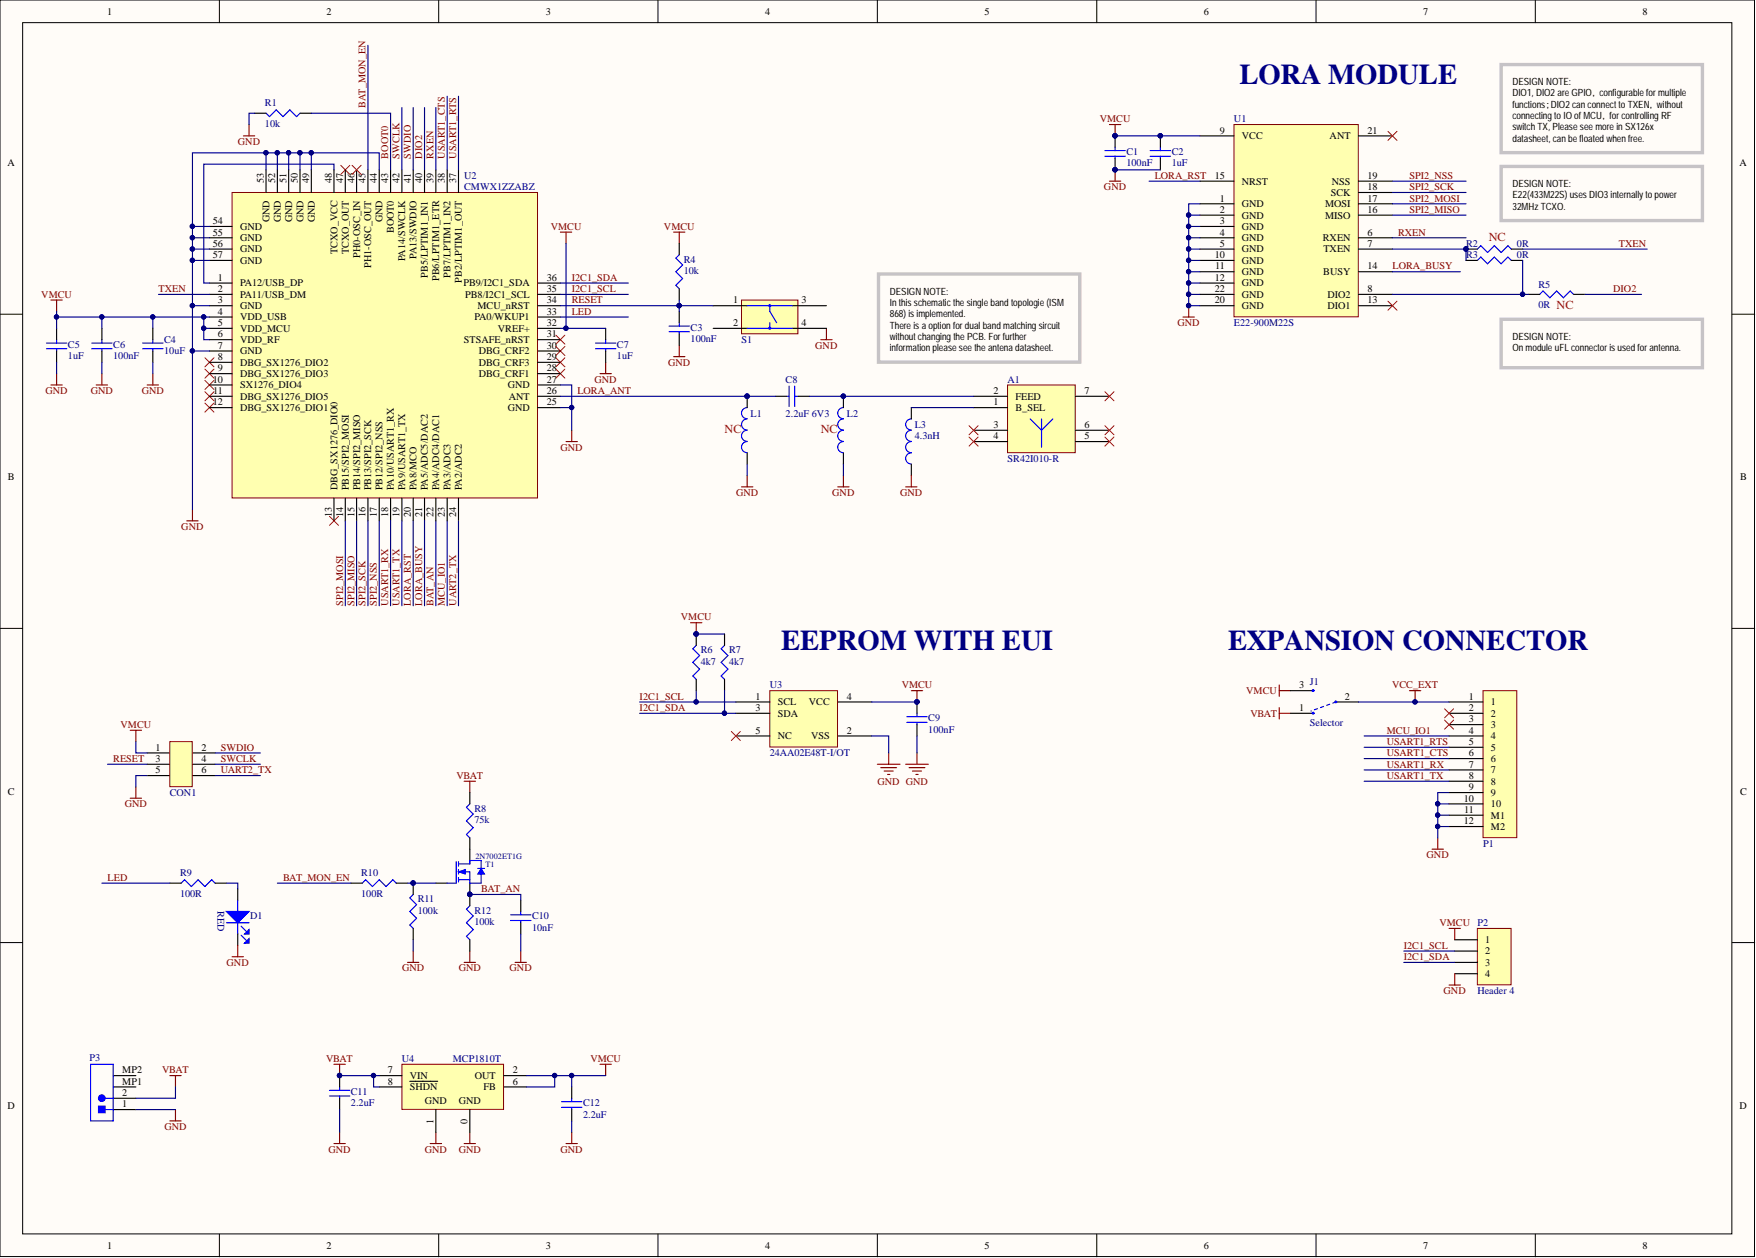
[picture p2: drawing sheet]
<svg xmlns="http://www.w3.org/2000/svg" width="393mm" height="282mm" viewBox="0 0 393 282" stroke-linecap="round" stroke-linejoin="round" font-family="sans-serif">
<defs><g id="words">
<g font-size="6.4" fill="#000080">
<text x="277.7" y="18.9">LORA MODULE</text>
<text x="175" y="145.7">EEPROM WITH EUI</text>
<text x="275.1" y="145.7">EXPANSION CONNECTOR</text>
</g>
<g font-size="2.7" fill="#f00">
<text x="333.5" y="54">NC</text>
<text x="348.7" y="69.2">NC</text>
<text x="162.3" y="97.1">NC</text>
<text x="183.9" y="97.1">NC</text>
</g>
<g font-size="2.3">
<text x="24" y="3.3">1</text>
<text x="73.1" y="3.3">2</text>
<text x="122.3" y="3.3">3</text>
<text x="171.4" y="3.3">4</text>
<text x="220.5" y="3.3">5</text>
<text x="269.6" y="3.3">6</text>
<text x="318.8" y="3.3">7</text>
<text x="367.9" y="3.3">8</text>
<text x="273.2" y="29.9">9</text>
<text x="306.3" y="29.9">21</text>
<text x="278.2" y="31.2">VCC</text>
<text x="297.8" y="31.2">ANT</text>
<text x="1.7" y="37.3">A</text>
<text x="59.1" y="41.1" transform="rotate(-90 59.1 41.1)">53</text>
<text x="61.6" y="41.1" transform="rotate(-90 61.6 41.1)">52</text>
<text x="64.2" y="41.1" transform="rotate(-90 64.2 41.1)">51</text>
<text x="66.7" y="41.1" transform="rotate(-90 66.7 41.1)">50</text>
<text x="69.2" y="41.1" transform="rotate(-90 69.2 41.1)">49</text>
<text x="74.3" y="41.1" transform="rotate(-90 74.3 41.1)">48</text>
<text x="76.8" y="41.1" transform="rotate(-90 76.8 41.1)">47</text>
<text x="79.4" y="41.1" transform="rotate(-90 79.4 41.1)">46</text>
<text x="81.9" y="41.1" transform="rotate(-90 81.9 41.1)">45</text>
<text x="84.4" y="41.1" transform="rotate(-90 84.4 41.1)">44</text>
<text x="87" y="41.1" transform="rotate(-90 87 41.1)">43</text>
<text x="89.5" y="41.1" transform="rotate(-90 89.5 41.1)">42</text>
<text x="92.1" y="41.1" transform="rotate(-90 92.1 41.1)">41</text>
<text x="94.6" y="41.1" transform="rotate(-90 94.6 41.1)">40</text>
<text x="97.1" y="41.1" transform="rotate(-90 97.1 41.1)">39</text>
<text x="99.7" y="41.1" transform="rotate(-90 99.7 41.1)">38</text>
<text x="102.2" y="41.1" transform="rotate(-90 102.2 41.1)">37</text>
<text x="272.1" y="40.1">15</text>
<text x="278.2" y="41.4">NRST</text>
<text x="298.3" y="41.4">NSS</text>
<text x="306.3" y="40.1">19</text>
<text x="389.7" y="37.3">A</text>
<text x="273.2" y="45.2">1</text>
<text x="273.2" y="47.7">2</text>
<text x="278.2" y="46.4">GND</text>
<text x="296.8" y="46.4">MOSI</text>
<text x="298.1" y="43.9">SCK</text>
<text x="306.3" y="47.7">16</text>
<text x="306.3" y="45.2">17</text>
<text x="306.3" y="42.6">18</text>
<text x="47.7" y="50.2">54</text>
<text x="47.7" y="52.8">55</text>
<text x="53.8" y="51.5">GND</text>
<text x="60.4" y="49.9" transform="rotate(-90 60.4 49.9)">GND</text>
<text x="62.9" y="49.9" transform="rotate(-90 62.9 49.9)">GND</text>
<text x="65.4" y="49.9" transform="rotate(-90 65.4 49.9)">GND</text>
<text x="68" y="49.9" transform="rotate(-90 68 49.9)">GND</text>
<text x="70.5" y="49.9" transform="rotate(-90 70.5 49.9)">GND</text>
<text x="85.7" y="49.9" transform="rotate(-90 85.7 49.9)">GND</text>
<text x="88.2" y="52.3" transform="rotate(-90 88.2 52.3)">BOOT0</text>
<text x="273.2" y="50.2">3</text>
<text x="273.2" y="52.8">4</text>
<text x="278.2" y="49">GND</text>
<text x="278.2" y="51.5">GND</text>
<text x="296.8" y="49">MISO</text>
<text x="306.3" y="52.8">6</text>
<text x="47.7" y="55.3">56</text>
<text x="47.7" y="57.8">57</text>
<text x="53.8" y="54">GND</text>
<text x="53.8" y="56.6">GND</text>
<text x="53.8" y="59.1">GND</text>
<text x="75.6" y="57" transform="rotate(-90 75.6 57)">TCXO_VCC</text>
<text x="78.1" y="57" transform="rotate(-90 78.1 57)">TCXO_OUT</text>
<text x="80.6" y="57.8" transform="rotate(-90 80.6 57.8)">PH0-OSC_IN</text>
<text x="90.8" y="58.6" transform="rotate(-90 90.8 58.6)">PA14/SWCLK</text>
<text x="93.3" y="58.1" transform="rotate(-90 93.3 58.1)">PA13/SWDIO</text>
<text x="272.1" y="57.8">10</text>
<text x="273.2" y="55.3">5</text>
<text x="278.2" y="54">GND</text>
<text x="278.2" y="56.6">GND</text>
<text x="278.2" y="59.1">GND</text>
<text x="296.3" y="54">RXEN</text>
<text x="296.4" y="56.6">TXEN</text>
<text x="306.3" y="55.3">7</text>
<text x="48.8" y="62.9">1</text>
<text x="48.8" y="65.5">2</text>
<text x="53.8" y="64.2">PA12/USB_DP</text>
<text x="83.2" y="60" transform="rotate(-90 83.2 60)">PH1-OSC_OUT</text>
<text x="95.9" y="62.2" transform="rotate(-90 95.9 62.2)">PB5/LPTIM1_IN1</text>
<text x="98.4" y="63" transform="rotate(-90 98.4 63)">PB6/LPTIM1_ETR</text>
<text x="100.9" y="62.2" transform="rotate(-90 100.9 62.2)">PB7/LPTIM1_IN2</text>
<text x="103.5" y="63.3" transform="rotate(-90 103.5 63.3)">PB2/LPTIM1_OUT</text>
<text x="103.8" y="64.2">PB9/I2C1_SDA</text>
<text x="122.5" y="65.5">35</text>
<text x="122.5" y="62.9">36</text>
<text x="272.1" y="62.9">12</text>
<text x="272.1" y="65.5">22</text>
<text x="272.2" y="60.4">11</text>
<text x="278.2" y="61.6">GND</text>
<text x="278.2" y="64.2">GND</text>
<text x="296.4" y="61.6">BUSY</text>
<text x="306.3" y="65.5">8</text>
<text x="306.3" y="60.4">14</text>
<text x="48.8" y="68">3</text>
<text x="48.8" y="70.5">4</text>
<text x="53.8" y="66.7">PA11/USB_DM</text>
<text x="53.8" y="69.3">GND</text>
<text x="53.8" y="71.8">VDD_USB</text>
<text x="104.2" y="66.7">PB8/I2C1_SCL</text>
<text x="106.3" y="71.8">PA0/WKUP1</text>
<text x="107" y="69.3">MCU_nRST</text>
<text x="122.5" y="70.5">33</text>
<text x="122.5" y="68">34</text>
<text x="164.2" y="68">1</text>
<text x="179.5" y="68">3</text>
<text x="272.1" y="68">20</text>
<text x="278.2" y="69.3">GND</text>
<text x="278.2" y="66.7">GND</text>
<text x="297.3" y="66.7">DIO2</text>
<text x="297.3" y="69.3">DIO1</text>
<text x="306.3" y="68">13</text>
<text x="48.8" y="73.1">5</text>
<text x="48.8" y="75.6">6</text>
<text x="53.8" y="74.3">VDD_MCU</text>
<text x="53.8" y="76.9">VDD_RF</text>
<text x="103.9" y="76.9">STSAFE_nRST</text>
<text x="111.5" y="74.3">VREF+</text>
<text x="122.5" y="75.6">31</text>
<text x="122.5" y="73.1">32</text>
<text x="164.2" y="73.1">2</text>
<text x="179.5" y="73.1">4</text>
<text x="48.8" y="78.1">7</text>
<text x="48.8" y="80.7">8</text>
<text x="48.8" y="83.2">9</text>
<text x="53.8" y="79.4">GND</text>
<text x="53.8" y="81.9">DBG_SX1276_DIO2</text>
<text x="107.2" y="81.9">DBG_CRF3</text>
<text x="107.2" y="79.4">DBG_CRF2</text>
<text x="122.5" y="83.2">28</text>
<text x="122.5" y="80.7">29</text>
<text x="122.5" y="78.1">30</text>
<text x="47.7" y="85.7">10</text>
<text x="47.8" y="88.3">11</text>
<text x="53.8" y="84.5">DBG_SX1276_DIO3</text>
<text x="53.8" y="87">SX1276_DIO4</text>
<text x="53.8" y="89.6">DBG_SX1276_DIO5</text>
<text x="107.2" y="84.5">DBG_CRF1</text>
<text x="113.7" y="87">GND</text>
<text x="114" y="89.6">ANT</text>
<text x="122.5" y="88.3">26</text>
<text x="122.5" y="85.7">27</text>
<text x="222.5" y="88.3">2</text>
<text x="227.5" y="89.6">FEED</text>
<text x="242.9" y="88.3">7</text>
<text x="47.7" y="90.8">12</text>
<text x="53.8" y="92.1">DBG_SX1276_DIO1</text>
<text x="113.7" y="92.1">GND</text>
<text x="122.5" y="90.8">25</text>
<text x="222.5" y="90.8">1</text>
<text x="222.5" y="95.9">3</text>
<text x="227.5" y="92.1">B_SEL</text>
<text x="242.9" y="95.9">6</text>
<text x="222.5" y="98.4">4</text>
<text x="242.9" y="98.4">5</text>
<text x="1.8" y="107.7">B</text>
<text x="389.8" y="107.7">B</text>
<text x="75.6" y="109.8" transform="rotate(-90 75.6 109.8)">DBG_SX1276_DIO0</text>
<text x="78.1" y="109.8" transform="rotate(-90 78.1 109.8)">PB15/SPI2_MOSI</text>
<text x="80.6" y="109.8" transform="rotate(-90 80.6 109.8)">PB14/SPI2_MISO</text>
<text x="83.2" y="109.8" transform="rotate(-90 83.2 109.8)">PB13/SPI2_SCK</text>
<text x="85.7" y="109.8" transform="rotate(-90 85.7 109.8)">PB12/SPI2_NSS</text>
<text x="88.2" y="109.8" transform="rotate(-90 88.2 109.8)">PA10/USART1_RX</text>
<text x="90.8" y="109.8" transform="rotate(-90 90.8 109.8)">PA9/USART1_TX</text>
<text x="93.3" y="109.8" transform="rotate(-90 93.3 109.8)">PA8/MCO</text>
<text x="95.9" y="109.8" transform="rotate(-90 95.9 109.8)">PA5/ADC5/DAC2</text>
<text x="98.4" y="109.8" transform="rotate(-90 98.4 109.8)">PA4/ADC4/DAC1</text>
<text x="100.9" y="109.8" transform="rotate(-90 100.9 109.8)">PA3/ADC3</text>
<text x="103.5" y="109.8" transform="rotate(-90 103.5 109.8)">PA2/ADC2</text>
<text x="74.3" y="115.9" transform="rotate(-90 74.3 115.9)">13</text>
<text x="76.8" y="115.9" transform="rotate(-90 76.8 115.9)">14</text>
<text x="79.4" y="115.9" transform="rotate(-90 79.4 115.9)">15</text>
<text x="81.9" y="115.9" transform="rotate(-90 81.9 115.9)">16</text>
<text x="84.4" y="115.9" transform="rotate(-90 84.4 115.9)">17</text>
<text x="87" y="115.9" transform="rotate(-90 87 115.9)">18</text>
<text x="89.5" y="115.9" transform="rotate(-90 89.5 115.9)">19</text>
<text x="92.1" y="115.9" transform="rotate(-90 92.1 115.9)">20</text>
<text x="94.6" y="115.9" transform="rotate(-90 94.6 115.9)">21</text>
<text x="97.1" y="115.9" transform="rotate(-90 97.1 115.9)">22</text>
<text x="99.7" y="115.9" transform="rotate(-90 99.7 115.9)">23</text>
<text x="102.2" y="115.9" transform="rotate(-90 102.2 115.9)">24</text>
<text x="291" y="154.2">3</text>
<text x="169.3" y="156.8">1</text>
<text x="169.3" y="159.3">3</text>
<text x="174.2" y="158.1">SCL</text>
<text x="174.2" y="160.6">SDA</text>
<text x="181.2" y="158.1">VCC</text>
<text x="189.7" y="156.8">4</text>
<text x="291" y="159.3">1</text>
<text x="301.3" y="156.8">2</text>
<text x="329" y="156.8">1</text>
<text x="329" y="159.3">2</text>
<text x="329" y="161.9">3</text>
<text x="334" y="158.1">1</text>
<text x="334" y="160.6">2</text>
<text x="169.3" y="164.4">5</text>
<text x="174.2" y="165.7">NC</text>
<text x="181.7" y="165.7">VSS</text>
<text x="189.7" y="164.4">2</text>
<text x="329" y="164.4">4</text>
<text x="329" y="166.9">5</text>
<text x="334" y="163.1">3</text>
<text x="334" y="165.7">4</text>
<text x="34.9" y="168.2">1</text>
<text x="34.9" y="170.7">3</text>
<text x="34.9" y="173.3">5</text>
<text x="45.1" y="168.2">2</text>
<text x="45.1" y="170.7">4</text>
<text x="45.1" y="173.3">6</text>
<text x="329" y="169.5">6</text>
<text x="329" y="172">7</text>
<text x="334" y="168.2">5</text>
<text x="334" y="170.7">6</text>
<text x="334" y="173.3">7</text>
<text x="1.8" y="178">C</text>
<text x="327.9" y="179.6">10</text>
<text x="329" y="174.5">8</text>
<text x="329" y="177.1">9</text>
<text x="334" y="175.8">8</text>
<text x="334" y="178.3">9</text>
<text x="389.8" y="178">C</text>
<text x="327.9" y="184.7">12</text>
<text x="328" y="182.2">11</text>
<text x="334" y="180.9">10</text>
<text x="334" y="183.4">M1</text>
<text x="334" y="186">M2</text>
<text x="332.7" y="211.3">1</text>
<text x="332.7" y="213.9">2</text>
<text x="332.7" y="216.4">3</text>
<text x="332.7" y="218.9">4</text>
<text x="27.4" y="245.6">2</text>
<text x="27.4" y="243">MP1</text>
<text x="27.4" y="240.5">MP2</text>
<text x="86.9" y="240.5">7</text>
<text x="86.9" y="243">8</text>
<text x="91.8" y="241.8">VIN</text>
<text x="91.8" y="244.3">SHDN</text>
<text x="106.4" y="241.8">OUT</text>
<text x="108.3" y="244.3">FB</text>
<text x="114.9" y="240.5">2</text>
<text x="114.9" y="243">6</text>
<text x="1.7" y="248.4">D</text>
<text x="27.4" y="248.1">1</text>
<text x="95.1" y="247.3">GND</text>
<text x="97.1" y="251.8" transform="rotate(-90 97.1 251.8)">1</text>
<text x="102.7" y="247.3">GND</text>
<text x="104.7" y="251.8" transform="rotate(-90 104.7 251.8)">0</text>
<text x="389.7" y="248.4">D</text>
<text x="24" y="279.8">1</text>
<text x="73.1" y="279.8">2</text>
<text x="122.3" y="279.8">3</text>
<text x="171.4" y="279.8">4</text>
<text x="220.5" y="279.8">5</text>
<text x="269.6" y="279.8">6</text>
<text x="318.8" y="279.8">7</text>
<text x="367.9" y="279.8">8</text>
</g>
<g font-size="2.3" fill="#000080">
<text x="59.3" y="23.8">R1</text>
<text x="59.3" y="28.4">10k</text>
<text x="276.4" y="27.4">U1</text>
<text x="252.3" y="34.8">C1</text>
<text x="262.5" y="34.8">C2</text>
<text x="104" y="40.1">U2</text>
<text x="252.3" y="37.3">100nF</text>
<text x="262.5" y="37.3">1uF</text>
<text x="104" y="42.6">CMWX1ZZABZ</text>
<text x="153.2" y="58.9">R4</text>
<text x="328.4" y="55.3">R2</text>
<text x="328.4" y="57.8">R3</text>
<text x="339.8" y="55.3">0R</text>
<text x="339.8" y="57.8">0R</text>
<text x="153.2" y="61.4">10k</text>
<text x="344.6" y="64.4">R5</text>
<text x="344.6" y="69">0R</text>
<text x="15.2" y="77.9">C5</text>
<text x="25.4" y="77.9">C6</text>
<text x="36.8" y="76.9">C4</text>
<text x="138.2" y="77.9">C7</text>
<text x="154.7" y="74.1">C3</text>
<text x="154.7" y="76.6">100nF</text>
<text x="166.1" y="76.9">S1</text>
<text x="276.4" y="73.1">E22-900M22S</text>
<text x="15.2" y="80.4">1uF</text>
<text x="25.4" y="80.4">100nF</text>
<text x="36.8" y="79.4">10uF</text>
<text x="138.2" y="80.4">1uF</text>
<text x="176" y="85.7">C8</text>
<text x="225.7" y="85.7">A1</text>
<text x="168.1" y="93.4">L1</text>
<text x="176" y="93.4">2.2uF 6V3</text>
<text x="189.7" y="93.4">L2</text>
<text x="204.9" y="95.9">L3</text>
<text x="204.9" y="98.4">4.3nH</text>
<text x="225.7" y="103.5">SR42I010-R</text>
<text x="157" y="146.4">R6</text>
<text x="157" y="148.9">4k7</text>
<text x="163.3" y="146.4">R7</text>
<text x="163.3" y="148.9">4k7</text>
<text x="172.4" y="154.2">U3</text>
<text x="293.4" y="153.5">J1</text>
<text x="207.9" y="161.6">C9</text>
<text x="207.9" y="164.1">100nF</text>
<text x="293.4" y="162.6">Selector</text>
<text x="172.4" y="169.5">24AA02E48T-I/OT</text>
<text x="38" y="178.3">CON1</text>
<text x="106.3" y="181.9">R8</text>
<text x="106.3" y="184.4">75k</text>
<text x="332.2" y="189.8">P1</text>
<text x="40.3" y="196.4">R9</text>
<text x="80.9" y="196.4">R10</text>
<text x="40.3" y="200.9">100R</text>
<text x="80.9" y="200.9">100R</text>
<text x="93.6" y="202.2">R11</text>
<text x="48.7" y="204.2" transform="rotate(90 48.7 204.2)">RED</text>
<text x="56" y="206">D1</text>
<text x="93.6" y="204.7">100k</text>
<text x="106.3" y="204.7">R12</text>
<text x="106.3" y="207.3">100k</text>
<text x="119.2" y="206">C10</text>
<text x="119.2" y="208.5">10nF</text>
<text x="330.9" y="207.5">P2</text>
<text x="330.9" y="222.7">Header 4</text>
<text x="20" y="237.7">P3</text>
<text x="90" y="238">U4</text>
<text x="101.4" y="238">MCP1810T</text>
<text x="78.6" y="245.3">C11</text>
<text x="78.6" y="247.9">2.2uF</text>
<text x="130.6" y="247.9">C12</text>
<text x="130.6" y="250.4">2.2uF</text>
</g>
<g font-size="2.3" fill="#800000">
<text x="81.9" y="24.1" transform="rotate(-90 81.9 24.1)">BAT_MON_EN</text>
<text x="246.4" y="27.4">VMCU</text>
<text x="53.3" y="32.5">GND</text>
<text x="87" y="35.5" transform="rotate(-90 87 35.5)">BOOT0</text>
<text x="89.5" y="35.5" transform="rotate(-90 89.5 35.5)">SWCLK</text>
<text x="92.1" y="35.5" transform="rotate(-90 92.1 35.5)">SWDIO</text>
<text x="94.6" y="35.5" transform="rotate(-90 94.6 35.5)">DIO2</text>
<text x="97.1" y="35.5" transform="rotate(-90 97.1 35.5)">RXEN</text>
<text x="99.7" y="35.5" transform="rotate(-90 99.7 35.5)">USART1_CTS</text>
<text x="102.2" y="35.5" transform="rotate(-90 102.2 35.5)">USART1_RTS</text>
<text x="258.7" y="40.1">LORA_RST</text>
<text x="315.7" y="40.1">SPI2_NSS</text>
<text x="247.3" y="42.6">GND</text>
<text x="315.7" y="45.2">SPI2_MOSI</text>
<text x="315.7" y="47.7">SPI2_MISO</text>
<text x="315.7" y="42.6">SPI2_SCK</text>
<text x="123.4" y="51.5">VMCU</text>
<text x="148.7" y="51.5">VMCU</text>
<text x="313.2" y="52.8">RXEN</text>
<text x="362.6" y="55.3">TXEN</text>
<text x="35.5" y="65.5">TXEN</text>
<text x="128.1" y="65.5">I2C1_SCL</text>
<text x="128.1" y="62.9">I2C1_SDA</text>
<text x="311.9" y="60.4">LORA_BUSY</text>
<text x="361.4" y="65.5">DIO2</text>
<text x="9.3" y="66.7">VMCU</text>
<text x="128.1" y="68">RESET</text>
<text x="128.1" y="70.5">LED</text>
<text x="263.8" y="73.1">GND</text>
<text x="149.7" y="81.9">GND</text>
<text x="182.6" y="78.1">GND</text>
<text x="10.2" y="88.3">GND</text>
<text x="20.3" y="88.3">GND</text>
<text x="31.7" y="88.3">GND</text>
<text x="129.3" y="88.3">LORA_ANT</text>
<text x="133.2" y="85.7">GND</text>
<text x="125.6" y="101">GND</text>
<text x="164.9" y="111.1">GND</text>
<text x="186.4" y="111.1">GND</text>
<text x="201.6" y="111.1">GND</text>
<text x="40.6" y="118.7">GND</text>
<text x="76.8" y="135.7" transform="rotate(-90 76.8 135.7)">SPI2_MOSI</text>
<text x="79.4" y="135.7" transform="rotate(-90 79.4 135.7)">SPI2_MISO</text>
<text x="81.9" y="135.7" transform="rotate(-90 81.9 135.7)">SPI2_SCK</text>
<text x="84.4" y="135.7" transform="rotate(-90 84.4 135.7)">SPI2_NSS</text>
<text x="87" y="135.7" transform="rotate(-90 87 135.7)">USART1_RX</text>
<text x="89.5" y="135.7" transform="rotate(-90 89.5 135.7)">USART1_TX</text>
<text x="92.1" y="135.7" transform="rotate(-90 92.1 135.7)">LORA_RST</text>
<text x="94.6" y="135.7" transform="rotate(-90 94.6 135.7)">LORA_BUSY</text>
<text x="97.1" y="135.7" transform="rotate(-90 97.1 135.7)">BAT_AN</text>
<text x="99.7" y="135.7" transform="rotate(-90 99.7 135.7)">MCU_IO1</text>
<text x="102.2" y="135.7" transform="rotate(-90 102.2 135.7)">UART2_TX</text>
<text x="152.5" y="139">VMCU</text>
<text x="202" y="154.2">VMCU</text>
<text x="279.2" y="155.5">VMCU</text>
<text x="311.8" y="154.2">VCC_EXT</text>
<text x="143.3" y="156.8">I2C1_SCL</text>
<text x="143.3" y="159.3">I2C1_SDA</text>
<text x="280.1" y="160.6">VBAT</text>
<text x="27" y="163.1">VMCU</text>
<text x="310.6" y="166.9">USART1_RTS</text>
<text x="310.6" y="164.4">MCU_IO1</text>
<text x="25.4" y="170.7">RESET</text>
<text x="49.4" y="168.2">SWDIO</text>
<text x="49.4" y="170.7">SWCLK</text>
<text x="49.4" y="173.3">UART2_TX</text>
<text x="310.6" y="172">USART1_RX</text>
<text x="310.6" y="169.5">USART1_CTS</text>
<text x="102.2" y="174.5">VBAT</text>
<text x="196.6" y="175.8">GND GND</text>
<text x="310.6" y="174.5">USART1_TX</text>
<text x="27.9" y="180.9">GND</text>
<text x="24.1" y="197.4">LED</text>
<text x="63.4" y="197.4">BAT_MON_EN</text>
<text x="319.6" y="192.3">GND</text>
<text x="107.8" y="199.9">BAT_AN</text>
<text x="322.4" y="207.5">VMCU</text>
<text x="314.4" y="212.6">I2C1_SCL</text>
<text x="314.4" y="215.1">I2C1_SDA</text>
<text x="50.8" y="216.4">GND</text>
<text x="90.1" y="217.7">GND</text>
<text x="102.7" y="217.7">GND</text>
<text x="114.2" y="217.7">GND</text>
<text x="323.4" y="222.7">GND</text>
<text x="73.1" y="238">VBAT</text>
<text x="132.2" y="238">VMCU</text>
<text x="36.3" y="240.5">VBAT</text>
<text x="36.8" y="253.2">GND</text>
<text x="73.6" y="258.3">GND</text>
<text x="95.1" y="258.3">GND</text>
<text x="102.7" y="258.3">GND</text>
<text x="125.6" y="258.3">GND</text>
</g>
<g font-size="2.2">
<text x="338.8" y="19.1">DESIGN NOTE:</text>
<text x="338.8" y="21.6">DIO1, DIO2 are GPIO，configurable for multiple</text>
<text x="338.8" y="24.1">functions；DIO2 can connect to TXEN，without</text>
<text x="338.8" y="26.7">connecting to IO of MCU，for controlling RF</text>
<text x="338.8" y="29.2">switch TX, Please see more in SX126x</text>
<text x="338.8" y="31.8">datasheet, can be floated when free.</text>
<text x="338.8" y="41.9">DESIGN NOTE:</text>
<text x="338.8" y="44.4">E22(433M22S) uses DIO3 internally to power</text>
<text x="338.8" y="47">32MHz TCXO.</text>
<text x="199.3" y="66">DESIGN NOTE:</text>
<text x="199.3" y="68.5">In this schematic the single band topologie (ISM</text>
<text x="199.3" y="71.1">868) is implemented.</text>
<text x="199.3" y="73.6">There is a option for dual band matching sircuit</text>
<text x="199.3" y="76.2">without changing the PCB. For further</text>
<text x="338.8" y="76.2">DESIGN NOTE:</text>
<text x="199.3" y="78.7">information please see the antena datasheet.</text>
<text x="338.8" y="78.7">On module uFL connector is used for antenna.</text>
</g>
<g font-size="1.8" fill="#000080">
<text x="106.5" y="192.4">2N7002ET1G</text>
<text x="108.8" y="194.2">T1</text>
</g>
</g></defs>
<g fill="#fffcf8" stroke="#000" stroke-width=".22">
<path d="M0 0h393v281.5h-393z"/>
<path d="M5.1 5.1h382.8v271.4h-382.8z"/>
</g>
<g fill="none" stroke="#000" stroke-width=".22">
<path d="M49.1 0v5.1M98.3 0v5.1M147.4 0v5.1M196.5 0v5.1M245.7 0v5.1M294.8 0v5.1M343.9 0v5.1M0 70.4h5.1M388 70.4h5.1M0 140.8h5.1M388 140.8h5.1M0 211.2h5.1"/>
<path d="M388 211.2h5.1M49.1 276.5v5.1M98.3 276.5v5.1M147.4 276.5v5.1M196.5 276.5v5.1M245.7 276.5v5.1M294.8 276.5v5.1M343.9 276.5v5.1"/>
</g>
<path d="M33 168.7h5M33 171.2h5M33 173.8h5M43.1 168.7h5.1M43.1 171.2h5.1M43.1 173.8h5.1" fill="none" stroke="#000" stroke-width=".25"/>
<path d="M38 166.2h5.1v10.1h-5.1z" fill="#ffffb0" stroke="#800000" stroke-width=".22"/>
<path d="M29.2 163.6h2.5M29.2 178.9h2.5M30.4 163.6v2.6M30.4 176.3v2.6M104 175h2.5M105.2 175v2.6M91.3 215.6h2.5M92.6 213.1v2.5M104 215.6h2.5M105.2 213.1v2.5M115.4 215.6h2.5M116.7 213.1v2.5" fill="none" stroke="#800000" stroke-width=".25"/>
<path d="M97.6 197.9h2.6M105.2 190.3v2.5M105.2 197.9v2.5" fill="none" stroke="#000" stroke-width=".25"/>
<circle cx="105.2" cy="200.4" r=".48" fill="#000080" stroke="#000080" stroke-width=".22"/>
<path d="M102.2 193.1v4.8h-2M102.7 193.6h2.5M102.7 195.3h2.5v1.8h-2.5M102.7 193.1v1M102.7 194.8v1M102.7 196.6v1" fill="none" stroke="#00f" stroke-width=".25"/>
<path d="M102.7 195.3l1.5-.5v1z" fill="#00f"/>
<path d="M102.7 195.3l1.5-.5v1z" fill="none" stroke="#00f" stroke-width=".22"/>
<path d="M105.2 193.6v-.8h2.6v1.8M107 194.6h1.5M107.8 195.8v2.1h-2.6" fill="none" stroke="#00f" stroke-width=".25"/>
<path d="M107.8 194.6l.7 1.2h-1.5z" fill="#00f"/>
<path d="M107.8 194.6l.7 1.2h-1.5z" fill="none" stroke="#00f" stroke-width=".22"/>
<path d="M105.2 197.1v.8" fill="none" stroke="#00f" stroke-width=".25"/>
<circle cx="105.2" cy="200.4" r=".48" fill="#000080" stroke="#000080" stroke-width=".22"/>
<path d="M50.7 204.2h5.1l-2.5 2.6z" fill="#00f"/>
<path d="M50.7 204.2h5.1l-2.5 2.6z" fill="none" stroke="#00f" stroke-width=".25"/>
<path d="M55.8 208.3v1h-1z" fill="#00f"/>
<path d="M55.8 208.3v1h-1z" fill="none" stroke="#00f" stroke-width=".25"/>
<path d="M55.8 210.3v1h-1z" fill="#00f"/>
<path d="M32 76.9h4.5M32 78.1h4.5M34.2 76.1v.8M34.2 78.1v.5M50.7 206.8h5.1M53.3 201.7v7.6M54 207.5l1.3 1.3M54 209.5l1.3 1.3M55.8 210.3v1h-1z" fill="none" stroke="#00f" stroke-width=".25"/>
<path d="M34.2 73.6v2.5M34.2 78.6v2.6M53.3 199.1v2.6M53.3 209.3v2.5" fill="none" stroke="#000" stroke-width=".25"/>
<path d="M52 214.4h2.5M53.3 211.8v2.6" fill="none" stroke="#800000" stroke-width=".25"/>
<g fill="none" stroke="#f00" stroke-width=".22">
<path d="M76.3 37l2.1 2.1M78.4 37l-2.1 2.1M124.5 75.1l2 2M124.5 77.6l2 2.1M126.5 75.1l-2 2M126.5 77.6l-2 2.1M45.9 80.2l2 2M45.9 82.7l2 2M45.9 85.2l2 2.1M45.9 87.8l2 2M45.9 90.3l2 2M47.9 80.2l-2 2"/>
<path d="M47.9 82.7l-2 2M47.9 85.2l-2 2.1M47.9 87.8l-2 2M47.9 90.3l-2 2M124.5 80.2l2 2M124.5 82.7l2 2M126.5 80.2l-2 2M126.5 82.7l-2 2M73.8 115.7l2 2M75.8 115.7l-2 2"/>
</g>
<path d="M52 43.1h68.4v68.5h-68.4z" fill="#ffffb0" stroke="#800000" stroke-width=".22"/>
<g fill="none" stroke="#000" stroke-width=".25">
<path d="M59.6 38.1v5M62.1 38.1v5M64.7 38.1v5M67.2 38.1v5M69.7 38.1v5M74.8 38.1v5M77.3 38.1v5M79.9 38.1v5M82.4 38.1v5M85 38.1v5M87.5 38.1v5M90 38.1v5"/>
<path d="M92.6 38.1v5M95.1 38.1v5M97.6 38.1v5M100.2 38.1v5M102.7 38.1v5M46.9 50.7h5.1M46.9 53.3h5.1M46.9 55.8h5.1M46.9 58.4h5.1M46.9 63.4h5.1M46.9 66h5.1M46.9 68.5h5.1"/>
<path d="M46.9 71h5.1M46.9 73.6h5.1M46.9 76.1h5.1M46.9 78.6h5.1M120.5 63.4h5M120.5 66h5M120.5 68.5h5M120.5 71h5M120.5 73.6h5M120.5 76.1h5M120.5 78.6h5M46.9 81.2h5.1"/>
<path d="M46.9 83.7h5.1M46.9 86.3h5.1M46.9 88.8h5.1M46.9 91.3h5.1M120.5 81.2h5M120.5 83.7h5M120.5 86.3h5M120.5 88.8h5M120.5 91.3h5M74.8 111.6v5.1M77.3 111.6v5.1M79.9 111.6v5.1"/>
<path d="M82.4 111.6v5.1M85 111.6v5.1M87.5 111.6v5.1M90 111.6v5.1M92.6 111.6v5.1M95.1 111.6v5.1M97.6 111.6v5.1M100.2 111.6v5.1M102.7 111.6v5.1"/>
</g>
<g fill="none" stroke="#800000" stroke-width=".25">
<path d="M54.5 30.4h2.6M55.8 27.9v2.5M125.5 52h2.6M126.8 52v2.5M150.9 52h2.5M152.2 52v2.5M11.4 67.2h2.5M12.7 67.2v2.6M150.9 79.9h2.5M152.2 77.4v2.5M11.4 86.3h2.5M12.7 83.7v2.6"/>
<path d="M21.6 86.3h2.5M22.8 83.7v2.6M33 86.3h2.5M34.2 83.7v2.6M126.8 98.9h2.5M128.1 96.4v2.5M134.4 83.7h2.5M135.7 81.2v2.5M41.8 116.7h2.6M43.1 114.2v2.5"/>
</g>
<path d="M336.3 14.5h45v19.7h-45zM336.3 37.3h45v12.1h-45z" fill="none" stroke="#c6c3c6" stroke-width=".76"/>
<path d="M276.4 27.9h27.9v43.1h-27.9z" fill="#ffffb0" stroke="#800000" stroke-width=".22"/>
<g fill="none" stroke="#000" stroke-width=".25">
<path d="M268.8 30.4h7.6M304.3 30.4h7.6M268.8 45.7h7.6M268.8 48.2h7.6M268.8 50.7h7.6M268.8 53.3h7.6M268.8 55.8h7.6M268.8 58.4h7.6M268.8 40.6h7.6M304.3 45.7h7.6M304.3 48.2h7.6M304.3 53.3h7.6"/>
<path d="M304.3 55.8h7.6M304.3 40.6h7.6M304.3 43.1h7.6M268.8 66h7.6M268.8 60.9h7.6M268.8 63.4h7.6M268.8 68.5h7.6M304.3 66h7.6M304.3 60.9h7.6M304.3 68.5h7.6"/>
</g>
<path d="M315.7 154.8h2.6M317 154.8v2.5M74.8 238.5h2.5M76.1 238.5v2.5M134.4 238.5h2.5M135.7 238.5v2.5M96.4 256.2h2.5M97.6 253.7v2.5M104 256.2h2.5M105.2 253.7v2.5" fill="none" stroke="#800000" stroke-width=".25"/>
<g fill="#000080" stroke="#000080" stroke-width=".22">
<circle cx="76.1" cy="241" r=".48"/>
<circle cx="317" cy="157.3" r=".48"/>
</g>
<path d="M172.4 154.8h15.2v12.6h-15.2z" fill="#ffffb0" stroke="#800000" stroke-width=".22"/>
<path d="M164.8 157.3h7.6M164.8 159.8h7.6M187.7 157.3h7.6M164.8 164.9h7.6M187.7 164.9h7.6" fill="none" stroke="#000" stroke-width=".25"/>
<path d="M163.8 163.9l2 2M165.8 163.9l-2 2" fill="none" stroke="#f00" stroke-width=".22"/>
<path d="M196.5 171.2h5.1M197.3 172h3.5M198.1 172.8h2M198.8 173.5h.5M199.1 168.7v2.5M202.9 171.2h5M203.6 172h3.6M204.4 172.8h2M205.2 173.5h.5M205.4 168.7v2.5" fill="none" stroke="#800000" stroke-width=".25"/>
<path d="M225.7 86.3h15.2v15.1h-15.2z" fill="#ffffb0" stroke="#800000" stroke-width=".22"/>
<path d="M204.1 91.3v2.6M218.1 91.3h7.6M218.1 88.8h7.6M218.1 96.4h7.6M218.1 98.9h7.6M240.9 88.8h7.6M240.9 96.4h7.6M240.9 98.9h7.6M204.1 104v2.6" fill="none" stroke="#000" stroke-width=".25"/>
<path d="M204.1 98.9a1.24 1.24 0 0 0-1.2 1.3 1.24 1.24 0 0 0 1.2 1.2M204.1 93.9a1.27 1.27 0 0 0-1.2 1.2 1.27 1.27 0 0 0 1.2 1.3 1.24 1.24 0 0 0-1.2 1.2 1.24 1.24 0 0 0 1.2 1.3M230.8 93.9l2.5 2.5 2.5-2.5M233.3 93.9v6.3M204.1 101.5a1.24 1.24 0 0 0-1.2 1.2 1.24 1.24 0 0 0 1.2 1.3" fill="none" stroke="#00f" stroke-width=".25"/>
<g fill="none" stroke="#f00" stroke-width=".22">
<path d="M310.9 29.4l2 2.1M312.9 29.4l-2 2.1M310.9 67.5l2 2M312.9 67.5l-2 2M217.1 95.4l2 2M217.1 97.9l2 2.1M219.1 95.4l-2 2M219.1 97.9l-2 2.1M247.5 97.9l2 2.1M247.5 95.4l2 2M247.5 87.8l2 2M249.5 97.9l-2 2.1"/>
<path d="M249.5 95.4l-2 2M249.5 87.8l-2 2"/>
</g>
<path d="M196.8 61.4h45.1v19.7h-45.1zM336.3 71.5h45v10.9h-45z" fill="none" stroke="#c6c3c6" stroke-width=".76"/>
<path d="M90 238.5h22.8v10.1h-22.8z" fill="#ffffb0" stroke="#800000" stroke-width=".22"/>
<g fill="none" stroke="#000" stroke-width=".25">
<path d="M25.4 241h5M25.4 243.5h5M25.4 248.6h5M25.4 246.1h5M76.1 241v2.5M76.1 246.1v2.5M85 241h5M85 243.5h5M91.8 242.3h6.2M97.6 248.6v5.1M105.2 248.6v5.1M112.8 241h5.1"/>
<path d="M112.8 243.5h5.1M128.1 243.5v2.6M128.1 248.6v2.6"/>
</g>
<path d="M20.3 238.5h5.1v12.7h-5.1zM23.6 246.1h1.8M23.6 248.6h1.8M73.8 244.3h4.6M73.8 245.6h4.6M76.1 243.5v.8M76.1 245.6v.5M125.8 246.8h4.5M125.8 248.1h4.5M128.1 246.1v.7M128.1 248.1v.5" fill="none" stroke="#00f" stroke-width=".25"/>
<circle cx="76.1" cy="241" r=".48" fill="#000080" stroke="#000080" stroke-width=".22"/>
<path d="M38 241h2.6M38 251.2h2.6M39.3 241v2.5M39.3 248.6v2.6M74.8 256.2h2.5M76.1 253.7v2.5M126.8 256.2h2.5M128.1 253.7v2.5" fill="none" stroke="#800000" stroke-width=".25"/>
<g fill="#00f" stroke="#00f" stroke-width=".25">
<path d="M22.1 247.9h1.4v1.4h-1.4z"/>
<circle cx="22.8" cy="246.1" r=".74"/>
</g>
<path d="M332.2 154.8h7.6v32.9h-7.6z" fill="#ffffb0" stroke="#800000" stroke-width=".22"/>
<g fill="none" stroke="#000" stroke-width=".25">
<path d="M289.1 159.8h5.1M289.1 154.8h5.1M299.2 157.3h5.1M324.6 157.3h7.6M324.6 159.8h7.6M324.6 162.4h7.6M324.6 164.9h7.6M324.6 167.4h7.6M324.6 170h7.6M324.6 172.5h7.6M324.6 175h7.6M324.6 177.6h7.6"/>
<path d="M324.6 180.1h7.6M324.6 182.7h7.6M324.6 185.2h7.6"/>
</g>
<path d="M248.5 27.9h2.6M249.8 27.9v2.5M154.7 139.5h2.5M156 139.5v2.6M286.6 153.5v2.5M286.6 158.6v2.5M286.6 154.8h2.5M286.6 159.8h2.5M320.8 190.3h2.5M322.1 187.7v2.6" fill="none" stroke="#800000" stroke-width=".25"/>
<path d="M323.6 158.8l2 2M325.6 158.8l-2 2M323.6 161.3l2 2.1M325.6 161.3l-2 2.1" fill="none" stroke="#f00" stroke-width=".22"/>
<g fill="none" stroke="#00f" stroke-width=".25">
<circle cx="294.1" cy="159.8" r=".2"/>
<circle cx="294.1" cy="154.7" r=".2"/>
<circle cx="299.2" cy="157.3" r=".2"/>
</g>
<path d="M299.2 157.3l-5.5 2" fill="none" stroke="#00f" stroke-width=".25" stroke-dasharray=".7 .7"/>
<g fill="#000080" stroke="#000080" stroke-width=".22">
<circle cx="155.9" cy="142" r=".48"/>
<circle cx="249.8" cy="30.4" r=".48"/>
</g>
<path d="M330.9 208h7.6v12.7h-7.6z" fill="#ffffb0" stroke="#800000" stroke-width=".22"/>
<g fill="none" stroke="#000" stroke-width=".25">
<path d="M249.8 30.4v2.6M249.8 35.5v2.6M259.9 30.4v2.6M259.9 35.5v2.6M328.4 55.8h2.5M328.4 58.4h2.5M338.5 55.8h2.6M338.5 58.4h2.6M152.2 69.8v2.5M152.2 74.8v2.6M342.3 66h2.6M352.5 66h2.5"/>
<path d="M167.4 88.8v2.5M173.7 88.8h2.5M178.8 88.8h2.5M188.9 88.8v2.5M167.4 101.5v2.5M188.9 101.5v2.5M156 142.1v2.5M156 152.2v2.6M162.3 142.1v2.5M162.3 152.2v2.6M205.4 157.3v2.5M205.4 162.4v2.5"/>
<path d="M325.9 210.6h5M325.9 213.1h5M325.9 215.6h5M325.9 218.2h5"/>
</g>
<g fill="none" stroke="#800000" stroke-width=".25">
<path d="M249.8 38.1v2.5M248.5 40.6h2.6M183.9 76.1h2.5M185.1 73.6v2.5M265 71h2.5M266.3 68.5v2.5M166.1 109.1h2.5M167.4 106.6v2.5M187.7 109.1h2.5M188.9 106.6v2.5M202.9 109.1h2.5M204.1 106.6v2.5"/>
<path d="M324.6 208h2.5M325.9 208v2.6M325.9 218.2v2.5M324.6 220.7h2.5"/>
</g>
<g fill="#000080" stroke="#000080" stroke-width=".22">
<circle cx="266.2" cy="68.5" r=".48"/>
<circle cx="249.8" cy="38" r=".48"/>
<circle cx="249.8" cy="30.4" r=".48"/>
<circle cx="259.9" cy="30.4" r=".48"/>
<circle cx="205.4" cy="157.3" r=".48"/>
<circle cx="155.9" cy="142" r=".48"/>
<circle cx="328.4" cy="55.8" r=".48"/>
<circle cx="167.3" cy="88.8" r=".48"/>
<circle cx="188.9" cy="88.8" r=".48"/>
</g>
<g fill="none" stroke="#00f" stroke-width=".25">
<path d="M247.5 33.7h4.6M247.5 35h4.6M249.8 33v.7M249.8 35v.5M257.6 33.7h4.6M257.6 35h4.6M259.9 33v.7M259.9 35v.5M330.9 55.8l.8-.7 1.5 1.5 1.5-1.5 1.6 1.5 1.5-1.5 .7 .7M330.9 58.4l.8-.8 1.5 1.5 1.5-1.5 1.6 1.5 1.5-1.5 .7 .8M149.9 73.1h4.5M149.9 74.3h4.5"/>
<path d="M152.2 72.3v.8M152.2 74.3v.5M344.9 66l.7-.8 1.6 1.5 1.5-1.5 1.5 1.5 1.5-1.5 .8 .8M167.4 98.9a1.24 1.24 0 0 0-1.3 1.3 1.24 1.24 0 0 0 1.3 1.2M167.4 93.9a1.27 1.27 0 0 0-1.3 1.2 1.27 1.27 0 0 0 1.3 1.3 1.24 1.24 0 0 0-1.3 1.2 1.24 1.24 0 0 0 1.3 1.3M167.4 91.3a1.24 1.24 0 0 0-1.3 1.3 1.24 1.24 0 0 0 1.3 1.2M176.2 88.8h.6M176.8 86.5v4.6M178 88.8h.8M178 86.5v4.6M188.9 98.9a1.24 1.24 0 0 0-1.2 1.3 1.24 1.24 0 0 0 1.2 1.2M188.9 93.9a1.27 1.27 0 0 0-1.2 1.2 1.27 1.27 0 0 0 1.2 1.3 1.24 1.24 0 0 0-1.2 1.2 1.24 1.24 0 0 0 1.2 1.3"/>
<path d="M188.9 91.3a1.24 1.24 0 0 0-1.2 1.3 1.24 1.24 0 0 0 1.2 1.2M156 144.6l-.8 .8 1.5 1.5-1.5 1.5 1.5 1.5-1.5 1.6 .8 .7M162.3 144.6l-.8 .8 1.6 1.5-1.6 1.5 1.6 1.5-1.6 1.6 .8 .7M205.4 159.8v.8M203.1 160.6h4.6M203.1 161.9h4.6M205.4 161.9v.5"/>
</g>
<path d="M166.1 67.2h12.6v7.6h-12.6z" fill="#ffffb0" stroke="#800000" stroke-width=".22"/>
<g fill="none" stroke="#000" stroke-width=".25">
<path d="M57.1 25.4h2.5M67.2 25.4h2.5M152.2 54.5v2.6M12.7 73.6v2.5M12.7 78.6v2.6M22.8 73.6v2.5M22.8 78.6v2.6M135.7 73.6v2.5M135.7 78.6v2.6M152.2 64.7v2.5M159.8 68.5h7.6M159.8 73.6h7.6"/>
<path d="M177.5 68.5h7.6M177.5 73.6h7.6M105.2 177.6v2.5M38 197.9h2.6M48.2 197.9h2.5M78.6 197.9h2.5M88.8 197.9h2.5M92.6 197.9v2.5M105.2 187.7v2.6M92.6 208v2.6M105.2 200.4v2.6M105.2 210.6v2.5"/>
<path d="M116.7 201.7v2.5M116.7 206.8v2.5"/>
</g>
<g fill="none" stroke="#00f" stroke-width=".25">
<path d="M59.6 25.4l.8 .7 1.5-1.5 1.5 1.5 1.5-1.5 1.5 1.5 .8-.7M152.2 57.1l-.8 .7 1.5 1.6-1.5 1.5 1.5 1.5-1.5 1.5 .8 .8M10.4 76.9h4.6M10.4 78.1h4.6M12.7 76.1v.8M12.7 78.1v.5M20.5 76.9h4.6M20.5 78.1h4.6M22.8 76.1v.8M22.8 78.1v.5M133.4 76.9h4.6M133.4 78.1h4.6"/>
<path d="M135.7 76.1v.8M135.7 78.1v.5M167.4 68.5h10.1M167.4 73.6h10.1M172.4 68.5v1.3l1.6 2.5M172.4 72.3v1.3M40.6 197.9l.7-.8 1.6 1.5 1.5-1.5 1.5 1.5 1.5-1.5 .8 .8M81.1 197.9l.8-.8 1.5 1.5 1.6-1.5 1.5 1.5 1.5-1.5 .8 .8M105.2 180.1l-.7 .8 1.5 1.5-1.5 1.5 1.5 1.5-1.5 1.6 .7 .7M92.6 200.4l-.8 .8 1.5 1.5-1.5 1.5 1.5 1.5-1.5 1.6 .8 .7M105.2 203l-.7 .7 1.5 1.5-1.5 1.6 1.5 1.5-1.5 1.5 .7 .8M114.4 205h4.5"/>
<path d="M114.4 206.3h4.5M116.7 204.2v.8M116.7 206.3v.5"/>
<circle cx="172.4" cy="73.5" r=".23"/>
<circle cx="172.4" cy="68.5" r=".2"/>
</g>
<g fill="#000080" stroke="#000080" stroke-width=".22">
<circle cx="92.5" cy="197.9" r=".48"/>
<circle cx="105.2" cy="200.4" r=".48"/>
<circle cx="205.4" cy="157.3" r=".48"/>
<circle cx="67.2" cy="34.2" r=".48"/>
<circle cx="64.6" cy="34.2" r=".48"/>
<circle cx="62.1" cy="34.2" r=".48"/>
<circle cx="69.7" cy="34.2" r=".48"/>
<circle cx="43.1" cy="68.5" r=".48"/>
<circle cx="128" cy="91.3" r=".48"/>
<circle cx="59.6" cy="34.2" r=".48"/>
<circle cx="22.8" cy="71" r=".48"/>
<circle cx="34.2" cy="71" r=".48"/>
<circle cx="43.1" cy="58.3" r=".48"/>
<circle cx="43.1" cy="55.8" r=".48"/>
<circle cx="43.1" cy="50.7" r=".48"/>
<circle cx="43.1" cy="53.3" r=".48"/>
<circle cx="152.1" cy="68.5" r=".48"/>
<circle cx="126.8" cy="73.5" r=".48"/>
<circle cx="266.2" cy="48.2" r=".48"/>
<circle cx="266.2" cy="50.7" r=".48"/>
<circle cx="266.2" cy="53.3" r=".48"/>
<circle cx="266.2" cy="55.8" r=".48"/>
<circle cx="266.2" cy="60.9" r=".48"/>
<circle cx="266.2" cy="63.4" r=".48"/>
<circle cx="266.2" cy="65.9" r=".48"/>
<circle cx="259.9" cy="30.4" r=".48"/>
<circle cx="249.8" cy="30.4" r=".48"/>
<circle cx="249.8" cy="38" r=".48"/>
<circle cx="328.4" cy="55.8" r=".48"/>
<circle cx="341.1" cy="65.9" r=".48"/>
<circle cx="266.2" cy="58.3" r=".48"/>
<circle cx="322" cy="180.1" r=".48"/>
<circle cx="322" cy="182.6" r=".48"/>
<circle cx="322" cy="185.2" r=".48"/>
<circle cx="155.9" cy="157.3" r=".48"/>
<circle cx="162.3" cy="159.8" r=".48"/>
<circle cx="188.9" cy="88.8" r=".48"/>
<circle cx="167.3" cy="88.8" r=".48"/>
<circle cx="266.2" cy="68.5" r=".48"/>
<circle cx="43.1" cy="78.6" r=".48"/>
<circle cx="45.6" cy="73.5" r=".48"/>
<circle cx="45.6" cy="71" r=".48"/>
<circle cx="12.7" cy="71" r=".48"/>
<circle cx="128" cy="241" r=".48"/>
<circle cx="124.2" cy="241" r=".48"/>
<circle cx="83.7" cy="241" r=".48"/>
<circle cx="76.1" cy="241" r=".48"/>
<circle cx="317" cy="157.3" r=".48"/>
<circle cx="155.9" cy="142" r=".48"/>
</g>
<path d="M204.1 154.8h2.6M205.4 154.8v2.5" fill="none" stroke="#800000" stroke-width=".25"/>
<g fill="none" stroke="#000080" stroke-width=".25">
<path d="M82.4 10.2v27.9M57.1 25.4h-1.3v2.5M59.6 34.3v3.8M62.1 34.3v3.8M64.7 34.3v3.8M67.2 34.3v3.8M69.7 34.3h15.3v3.8M69.7 25.4h17.8v12.7M69.7 38.1v-3.8h-26.6v16.4M74.8 38.1v-1.3h-29.2v26.6h1.3M90 24.1v14M92.6 24.1v14"/>
<path d="M95.1 24.1v14M97.6 24.1v14M100.2 21.6v16.5M102.7 21.6v16.5M249.8 30.4h19M249.8 38.1h10.1M43.1 55.8v2.6h3.8M43.1 58.4v55.8M46.9 50.7h-3.8v2.6M46.9 53.3h-3.8v2.5h3.8M126.8 54.5v19.1M257.4 40.6h11.4"/>
<path d="M266.3 48.2h2.5M266.3 53.3h2.5M266.3 55.8h2.5M266.3 50.7h2.5M266.3 58.4h2.5M268.8 45.7h-2.5v22.8h2.5M311.9 55.8h16.5v2.6M311.9 40.6h16.5M311.9 43.1h16.5M311.9 45.7h16.5M311.9 48.2h16.5M311.9 53.3h16.5"/>
<path d="M341.1 55.8h27.9M341.1 58.4v7.6M12.7 69.8v1.2h32.9M12.7 71v2.6M22.8 71v2.6M34.2 71v2.6M35.5 66h11.4M43.1 68.5h3.8M43.1 78.6h3.8M45.6 73.6h1.3M46.9 71h-1.3v5.1h1.3M125.5 73.6h10.2"/>
<path d="M125.5 68.5h34.3M125.5 66h15.2M125.5 63.4h15.2M125.5 71h15.2M152.2 67.2v2.6M266.3 66h2.5M266.3 63.4h2.5M266.3 60.9h2.5M311.9 66h30.4M311.9 60.9h15.2M355 66h12.7M12.7 81.2v2.5"/>
<path d="M22.8 81.2v2.5M34.2 81.2v2.5M125.5 86.3h2.6v10.1M125.5 91.3h2.6M125.5 88.8h48.2M181.3 88.8h36.8M204.1 91.3h14M77.3 116.7v19M79.9 116.7v19M82.4 116.7v19M85 116.7v19M87.5 116.7v19"/>
<path d="M90 116.7v19M92.6 116.7v19M95.1 116.7v19M97.6 116.7v19M100.2 116.7v19M102.7 116.7v19M167.4 104v2.6M188.9 104v2.6M143.3 159.8h21.5M143.3 157.3h21.5M156 154.8v2.5M156 142.1h6.3"/>
<path d="M162.3 154.8v5M195.3 157.3h10.1M304.3 157.3h20.3M24.1 171.2h8.9M30.4 166.2v2.5h2.6M33 173.8h-2.6v2.5M48.2 168.7h10.1M48.2 171.2h10.1M48.2 173.8h10.1M195.3 164.9h3.8v3.8M205.4 164.9v3.8M305.6 175h19"/>
<path d="M305.6 170h19M305.6 167.4h19M305.6 164.9h19M305.6 172.5h19M324.6 177.6h-2.5v10.1M22.8 197.9h15.2M50.7 197.9h2.6v1.2M62.1 197.9h16.5M91.3 197.9h6.3M322.1 180.1h2.5M322.1 182.7h2.5M322.1 185.2h2.5"/>
<path d="M92.6 210.6v2.5M105.2 200.4h11.5v1.3M116.7 209.3v3.8M314.4 213.1h11.5M314.4 215.6h11.5M30.4 248.6h8.9M39.3 243.5v2.6h-8.9M76.1 241h8.9M76.1 248.6v5.1M83.7 241v2.5h1.3M117.9 241h17.8M124.3 241v2.5h-6.4"/>
<path d="M128.1 241v2.5M128.1 251.2v2.5"/>
</g>
<path d="M78.9 37l2 2.1M80.9 37l-2 2.1" fill="none" stroke="#f00" stroke-width=".22"/>
<use href="#words"/>
</svg>
